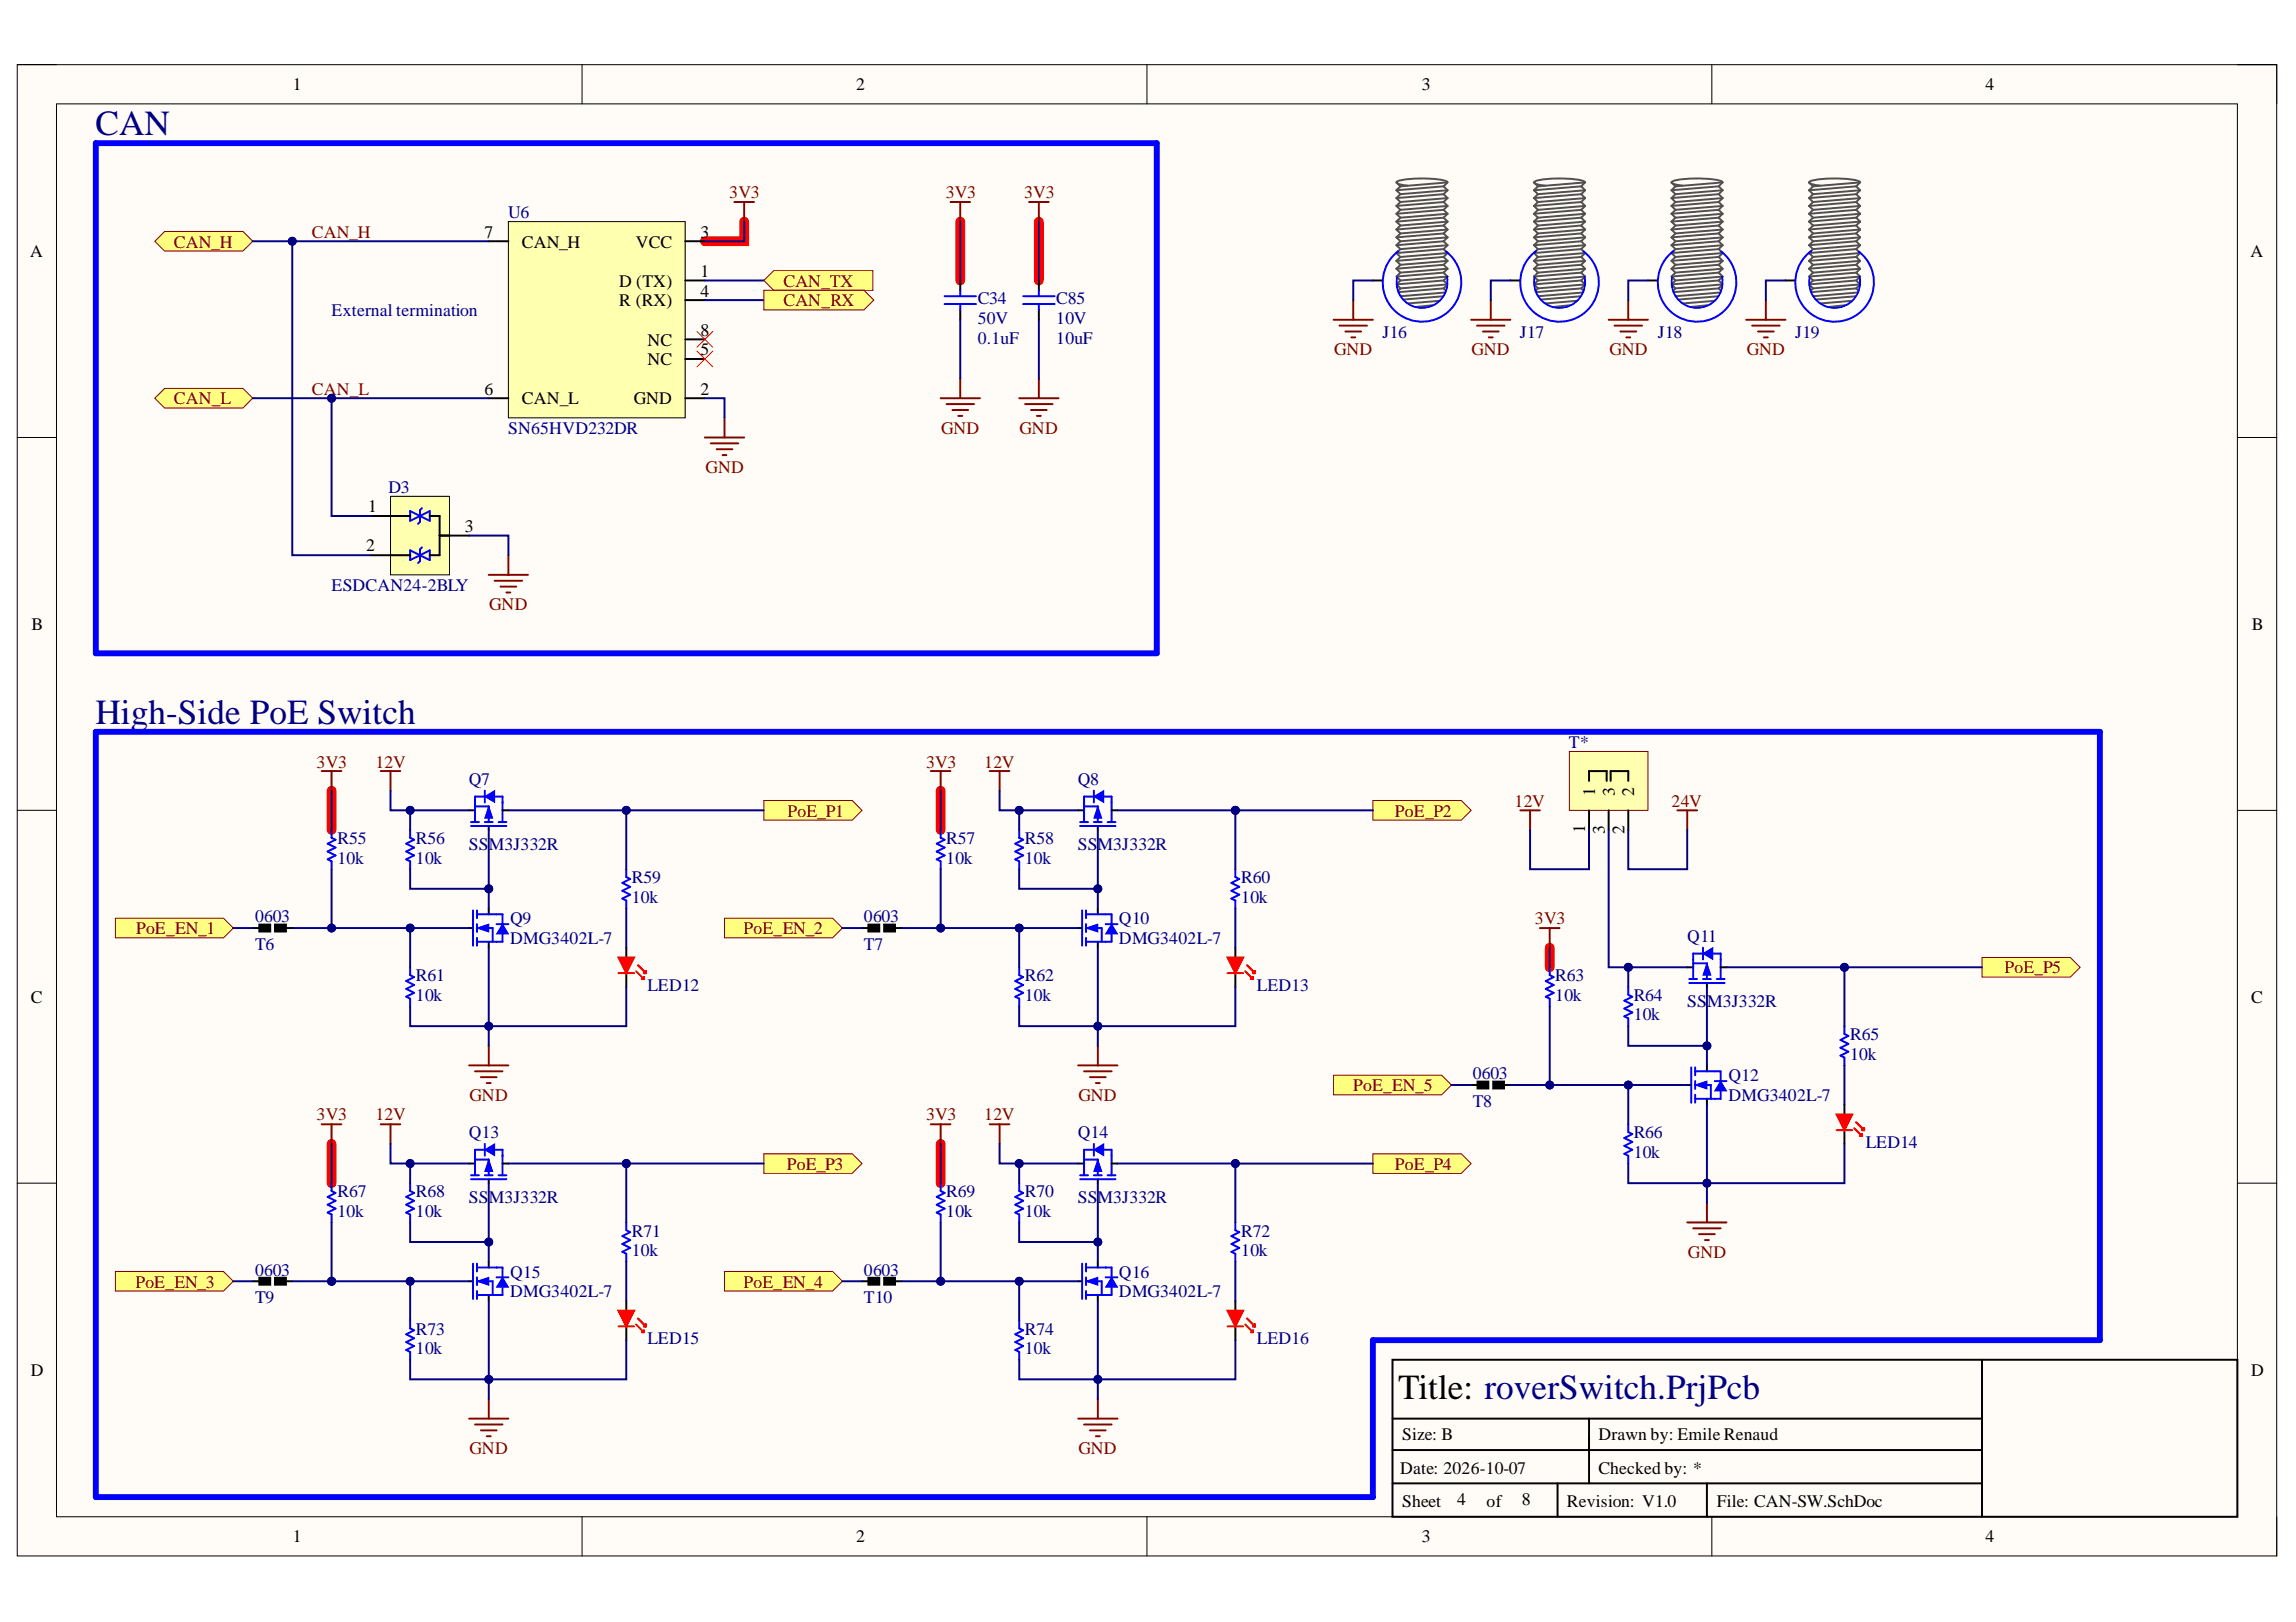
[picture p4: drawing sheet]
<svg xmlns="http://www.w3.org/2000/svg" width="297mm" height="210mm" viewBox="0 0 297 210" stroke-linecap="round" stroke-linejoin="round" font-family="sans-serif">
<defs><g id="words">
<g font-size="4.6" fill="#000080">
<text x="12.4" y="17.5">CAN</text>
<text x="12.4" y="93.8">High-Side PoE Switch</text>
</g>
<text font-size="4.6" x="180.9" y="181.1">Title: roverSwitch.PrjPcb</text>
<g font-size="2.3">
<text x="37.9" y="11.7">1</text>
<text x="110.8" y="11.7">2</text>
<text x="183.9" y="11.7">3</text>
<text x="256.9" y="11.7">4</text>
<text x="3.9" y="33.3">A</text>
<text x="62.7" y="30.8">7</text>
<text x="67.5" y="32">CAN_H</text>
<text x="82.2" y="32">VCC</text>
<text x="90.6" y="35.9">1</text>
<text x="90.6" y="30.8">3</text>
<text x="291.1" y="33.3">A</text>
<text x="80.1" y="37.1">D (TX)</text>
<text x="80.1" y="39.7">R (RX)</text>
<text x="90.6" y="38.4">4</text>
<text x="83.8" y="47.3">NC</text>
<text x="83.8" y="44.7">NC</text>
<text x="90.6" y="46">5</text>
<text x="90.6" y="43.5">8</text>
<text x="62.7" y="51.1">6</text>
<text x="67.5" y="52.3">CAN_L</text>
<text x="82" y="52.3">GND</text>
<text x="90.6" y="51.1">2</text>
<text x="47.4" y="71.4">2</text>
<text x="47.6" y="66.3">1</text>
<text x="60.2" y="68.8">3</text>
<text x="4.1" y="81.5">B</text>
<text x="291.3" y="81.5">B</text>
<text x="205.1" y="107.8" transform="rotate(-90 205.1 107.8)">1</text>
<text x="206.4" y="103.1" transform="rotate(-90 206.4 103.1)">1</text>
<text x="207.6" y="107.9" transform="rotate(-90 207.6 107.9)">3</text>
<text x="208.9" y="103.1" transform="rotate(-90 208.9 103.1)">3</text>
<text x="210.2" y="108" transform="rotate(-90 210.2 108)">2</text>
<text x="211.4" y="103.1" transform="rotate(-90 211.4 103.1)">2</text>
<text x="4" y="129.8">C</text>
<text x="291.2" y="129.8">C</text>
<text x="4" y="178">D</text>
<text x="291.2" y="178">D</text>
<text x="181.1" y="190.7">Date: 2026-10-07</text>
<text x="181.4" y="186.4">Size: B</text>
<text x="206.8" y="186.4">Drawn by: Emile Renaud</text>
<text x="206.8" y="190.7">Checked by: *</text>
<text x="181.4" y="195">Sheet</text>
<text x="188.5" y="194.8">4</text>
<text x="192.3" y="195">of</text>
<text x="196.9" y="194.8">8</text>
<text x="202.7" y="195">Revision: V1.0</text>
<text x="222.1" y="195">File: CAN-SW.SchDoc</text>
<text x="37.9" y="199.6">1</text>
<text x="110.8" y="199.6">2</text>
<text x="183.9" y="199.6">3</text>
<text x="256.9" y="199.6">4</text>
</g>
<g font-size="2.3" fill="#000080">
<text x="65.7" y="28.2">U6</text>
<text x="42.9" y="40.9">External termination</text>
<text x="126.5" y="41.9">50V</text>
<text x="126.5" y="39.4">C34</text>
<text x="136.6" y="41.9">10V</text>
<text x="136.6" y="39.4">C85</text>
<text x="126.5" y="44.5">0.1uF</text>
<text x="136.6" y="44.5">10uF</text>
<text x="178.9" y="43.7">J16</text>
<text x="196.6" y="43.7">J17</text>
<text x="214.5" y="43.7">J18</text>
<text x="232.3" y="43.7">J19</text>
<text x="65.7" y="56.1">SN65HVD232DR</text>
<text x="50.3" y="63.7">D3</text>
<text x="42.9" y="76.4">ESDCAN24-2BLY</text>
<text x="60.7" y="101.6">Q7</text>
<text x="139.4" y="101.6">Q8</text>
<text x="203" y="96.8">T*</text>
<text x="43.7" y="111.8">10k</text>
<text x="43.7" y="109.2">R55</text>
<text x="53.8" y="111.8">10k</text>
<text x="53.8" y="109.2">R56</text>
<text x="60.7" y="110">SSM3J332R</text>
<text x="122.4" y="111.8">10k</text>
<text x="122.4" y="109.2">R57</text>
<text x="132.6" y="111.8">10k</text>
<text x="132.6" y="109.2">R58</text>
<text x="139.4" y="110">SSM3J332R</text>
<text x="33" y="119.4">0603</text>
<text x="66" y="119.6">Q9</text>
<text x="81.7" y="116.8">10k</text>
<text x="81.7" y="114.3">R59</text>
<text x="111.8" y="119.4">0603</text>
<text x="144.8" y="119.6">Q10</text>
<text x="160.6" y="116.8">10k</text>
<text x="160.6" y="114.3">R60</text>
<text x="33" y="122.9">T6</text>
<text x="66" y="122.2">DMG3402L-7</text>
<text x="111.8" y="122.9">T7</text>
<text x="144.8" y="122.2">DMG3402L-7</text>
<text x="218.3" y="121.9">Q11</text>
<text x="53.8" y="129.5">10k</text>
<text x="53.8" y="127">R61</text>
<text x="83.8" y="128.2">LED12</text>
<text x="132.6" y="129.5">10k</text>
<text x="132.6" y="127">R62</text>
<text x="162.6" y="128.2">LED13</text>
<text x="201.2" y="129.5">10k</text>
<text x="201.2" y="127">R63</text>
<text x="211.4" y="129.5">R64</text>
<text x="218.3" y="130.3">SSM3J332R</text>
<text x="211.4" y="132">10k</text>
<text x="239.4" y="137.1">10k</text>
<text x="239.4" y="134.6">R65</text>
<text x="190.5" y="139.7">0603</text>
<text x="190.5" y="143.2">T8</text>
<text x="223.6" y="139.9">Q12</text>
<text x="223.6" y="142.4">DMG3402L-7</text>
<text x="60.7" y="147.3">Q13</text>
<text x="139.4" y="147.3">Q14</text>
<text x="211.4" y="149.9">10k</text>
<text x="211.4" y="147.3">R66</text>
<text x="241.4" y="148.5">LED14</text>
<text x="43.7" y="155">R67</text>
<text x="53.8" y="155">R68</text>
<text x="60.7" y="155.7">SSM3J332R</text>
<text x="122.4" y="155">R69</text>
<text x="132.6" y="155">R70</text>
<text x="139.4" y="155.7">SSM3J332R</text>
<text x="43.7" y="157.5">10k</text>
<text x="53.8" y="157.5">10k</text>
<text x="81.7" y="160">R71</text>
<text x="122.4" y="157.5">10k</text>
<text x="132.6" y="157.5">10k</text>
<text x="160.6" y="160">R72</text>
<text x="33" y="165.1">0603</text>
<text x="66" y="165.3">Q15</text>
<text x="66" y="167.9">DMG3402L-7</text>
<text x="81.7" y="162.6">10k</text>
<text x="111.8" y="165.1">0603</text>
<text x="144.8" y="165.3">Q16</text>
<text x="144.8" y="167.9">DMG3402L-7</text>
<text x="160.6" y="162.6">10k</text>
<text x="33" y="168.6">T9</text>
<text x="53.8" y="172.7">R73</text>
<text x="83.8" y="174">LED15</text>
<text x="111.8" y="168.6">T10</text>
<text x="132.6" y="172.7">R74</text>
<text x="162.6" y="174">LED16</text>
<text x="53.8" y="175.2">10k</text>
<text x="132.6" y="175.2">10k</text>
</g>
<g font-size="2.3" fill="#800000">
<text x="94.3" y="25.6">3V3</text>
<text x="122.3" y="25.6">3V3</text>
<text x="132.5" y="25.6">3V3</text>
<text x="22.5" y="32">CAN_H</text>
<text x="40.4" y="30.8">CAN_H</text>
<text x="101.4" y="37.1">CAN_TX</text>
<text x="101.4" y="39.7">CAN_RX</text>
<text x="172.6" y="46">GND</text>
<text x="190.4" y="46">GND</text>
<text x="208.2" y="46">GND</text>
<text x="226" y="46">GND</text>
<text x="22.5" y="52.3">CAN_L</text>
<text x="40.4" y="51.1">CAN_L</text>
<text x="121.8" y="56.1">GND</text>
<text x="131.9" y="56.1">GND</text>
<text x="91.3" y="61.2">GND</text>
<text x="63.3" y="79">GND</text>
<text x="41" y="99.3">3V3</text>
<text x="48.6" y="99.3">12V</text>
<text x="119.8" y="99.3">3V3</text>
<text x="127.3" y="99.3">12V</text>
<text x="101.9" y="105.7">PoE_P1</text>
<text x="180.5" y="105.7">PoE_P2</text>
<text x="196" y="104.4">12V</text>
<text x="216.3" y="104.4">24V</text>
<text x="198.6" y="119.6">3V3</text>
<text x="17.6" y="120.9">PoE_EN_1</text>
<text x="96.2" y="120.9">PoE_EN_2</text>
<text x="259.3" y="126">PoE_P5</text>
<text x="60.7" y="142.4">GND</text>
<text x="139.5" y="142.4">GND</text>
<text x="175.1" y="141.2">PoE_EN_5</text>
<text x="41" y="145">3V3</text>
<text x="48.6" y="145">12V</text>
<text x="119.8" y="145">3V3</text>
<text x="127.3" y="145">12V</text>
<text x="101.8" y="151.4">PoE_P3</text>
<text x="180.5" y="151.4">PoE_P4</text>
<text x="17.5" y="166.6">PoE_EN_3</text>
<text x="96.2" y="166.6">PoE_EN_4</text>
<text x="218.4" y="162.8">GND</text>
<text x="60.7" y="188.2">GND</text>
<text x="139.5" y="188.2">GND</text>
</g>
</g></defs>
<path d="M2.2 8.4h292.3v193h-292.3z" fill-rule="evenodd" fill="#fffcf8"/>
<path d="M2.2 8.4h292.3v193h-292.3z" fill="none" stroke="#000" stroke-width=".13"/>
<path d="M7.3 13.4h282.2v182.9h-282.2z" fill-rule="evenodd" fill="#fffcf8"/>
<g fill="none" stroke="#000" stroke-width=".13">
<path d="M2.2 8.4h5.1M7.3 13.4h282.2v182.9h-282.2zM75.3 8.4v5M148.4 8.4v5M221.5 8.4v5M289.5 8.4h5v5M2.2 56.6h5.1M289.5 56.6h5M2.2 104.9h5.1M289.5 104.9h5M2.2 153.1h5.1M289.5 153.1h5"/>
<path d="M75.3 196.3v5.1M148.4 196.3v5.1M221.5 196.3v5.1M294.5 196.3v5.1"/>
</g>
<path d="M96.3 28.7v2.5h-5.1M124.2 28.7v7.6M134.4 28.7v7.6M42.9 102.3v5.1M121.7 102.3v5.1M200.5 122.6v2.6M42.9 148v5.1M121.7 148v5.1" fill="none" stroke="#f00" stroke-width="1.3"/>
<path d="M124.2 36.3v1.3M124.2 40.1v1.3M180.2 176h109.3v20.3h-109.3zM256.4 176v20.3M180.2 183.6h76.2M180.2 187.7h76.2M180.2 192h76.2M201.5 192v4.3M205.6 183.6v8.4M220.8 192v4.3" fill="none" stroke="#000" stroke-width=".25"/>
<g fill="none" stroke="#800000" stroke-width=".25">
<path d="M95 26.1h2.5M96.3 26.1v2.6M123 26.1h2.5M124.2 26.1v2.6M91.2 56.6h5.1M92 57.4h3.5M92.7 58.1h2M93.5 58.9h.5M93.7 54.1v2.5M121.7 51.5h5.1M122.5 52.3h3.5M123.2 53.1h2.1"/>
<path d="M124 53.8h.5M124.2 49v2.5"/>
</g>
<path d="M122.2 38.3h4.1M122.2 39.3h4.1M124.2 37.6v.7M124.2 39.3v.8" fill="none" stroke="#00f" stroke-width=".25"/>
<path d="M12.4 18.5h137.3v66h-137.3z" fill="none" stroke="#00f" stroke-width=".76"/>
<path d="M50.5 64.2h7.6v10.2h-7.6z" fill-rule="evenodd" fill="#ffffb0"/>
<path d="M50.5 64.2h7.6v10.2h-7.6z" fill="none" stroke="#000" stroke-width=".13"/>
<path d="M53.1 66.1l2.5 1.3v-1.3l-2.5 1.3zM53.1 71.2l2.5 1.3v-1.3l-2.5 1.3zM54.6 65.8l-.3 .2v1.5l-.2 .3M54.6 70.8l-.3 .3v1.5l-.2 .3" fill="none" stroke="#00f" stroke-width=".25"/>
<path d="M48 71.9h5.1M48 66.8h5.1M55.6 66.8h1.3v5.1h-1.3M56.9 69.3h3.8" fill="none" stroke="#000" stroke-width=".25"/>
<path d="M63.2 74.4h5.1M64 75.2h3.5M64.8 75.9h2M65.5 76.7h.5M65.8 71.9v2.5" fill="none" stroke="#800000" stroke-width=".25"/>
<path d="M65.8 28.7h22.8v25.4h-22.8z" fill-rule="evenodd" fill="#ffffb0"/>
<path d="M65.8 28.7h22.8v25.4h-22.8z" fill="none" stroke="#000" stroke-width=".13"/>
<path d="M63.2 31.2h2.6M88.6 36.3h2.6M88.6 31.2h2.6M88.6 38.8h2.6M63.2 51.5h2.6M88.6 51.5h2.6M88.6 46.5h2.6M88.6 43.9h2.6" fill="none" stroke="#000" stroke-width=".25"/>
<path d="M133.1 26.1h2.6M134.4 26.1v2.6M131.9 51.5h5M132.6 52.3h3.6M133.4 53.1h2M134.1 53.8h.6M134.4 49v2.5" fill="none" stroke="#800000" stroke-width=".25"/>
<path d="M90.2 42.9l2 2M90.2 45.4l2 2.1M92.2 42.9l-2 2M92.2 45.4l-2 2.1" fill="none" stroke="#f00" stroke-width=".13"/>
<path d="M20 31.2l1.3-1.2h10.1l1.3 1.2-1.3 1.3h-10.1z" fill-rule="evenodd" fill="#ffff80"/>
<path d="M20 31.2l1.3-1.2h10.1l1.3 1.2-1.3 1.3h-10.1z" fill="none" stroke="#800000" stroke-width=".13"/>
<path d="M20 51.5l1.3-1.2h10.1l1.3 1.2-1.3 1.3h-10.1z" fill-rule="evenodd" fill="#ffff80"/>
<path d="M20 51.5l1.3-1.2h10.1l1.3 1.2-1.3 1.3h-10.1z" fill="none" stroke="#800000" stroke-width=".13"/>
<path d="M60.7 104.9h.8M63.2 106.9v.5" fill="none" stroke="#000" stroke-width=".25"/>
<path d="M60.9 106.9h4.6M60.9 106.4h1.1M61.5 104.4h1.7v2M61.5 103.8v2.6M62.7 106.4h1M64.5 106.4h1M65 103.8v2.6" fill="none" stroke="#00f" stroke-width=".25"/>
<path d="M63.2 104.4l.5 1.5h-1z" fill="#00f"/>
<path d="M63.2 104.4l.5 1.5h-1z" fill="none" stroke="#00f" stroke-width=".13"/>
<path d="M61.5 103.1v.7M65 103.1v.7" fill="none" stroke="#00f" stroke-width=".25"/>
<path d="M65 104.9h.8" fill="none" stroke="#000" stroke-width=".25"/>
<path d="M62.7 103.1l1.3-.8v1.5z" fill="#00f"/>
<path d="M62.7 103.1l1.3-.8v1.5z" fill="none" stroke="#00f" stroke-width=".13"/>
<path d="M61.2 117.8v4.6M61.5 103.1h1.2M61.7 118.3h2.5M61.7 117.8v1M61.7 119.6v1M62.7 102.3v1.5M64 103.1h1M61.7 120.1h2v1.8M61.7 121.9h2.5M61.7 121.4v1" fill="none" stroke="#00f" stroke-width=".25"/>
<path d="M63.2 117.6v.7M60.7 120.1h.5M63.2 121.9v.7" fill="none" stroke="#000" stroke-width=".25"/>
<path d="M61.7 120.1l1.5-.5v1z" fill="#00f"/>
<path d="M61.7 120.1l1.5-.5v1z" fill="none" stroke="#00f" stroke-width=".13"/>
<path d="M65 119.6l.8 1.3h-1.6z" fill="#00f"/>
<path d="M65 119.6l.8 1.3h-1.6z" fill="none" stroke="#00f" stroke-width=".13"/>
<path d="M53.1 107.4v1l.5 .3-1 .5 1 .5-1 .5 1 .5-1 .5 .5 .3v1M64.2 119.6h1.6M64.2 118.3h.8v1.3M53.1 125.2v1l.5 .2-1 .6 1 .5-1 .5 1 .5-1 .5 .5 .2v1.1M65 120.9v1h-.8" fill="none" stroke="#00f" stroke-width=".25"/>
<path d="M49.2 99.8h2.6M50.5 99.8v2.5" fill="none" stroke="#800000" stroke-width=".25"/>
<path d="M14.9 118.8h14l1.3 1.3-1.3 1.3h-14z" fill-rule="evenodd" fill="#ffff80"/>
<path d="M14.9 118.8h14l1.3 1.3-1.3 1.3h-14z" fill="none" stroke="#800000" stroke-width=".13"/>
<path d="M60.7 137.9h5.1M61.5 138.6h3.5M62.2 139.4h2M63.2 135.3v2.6M63 140.2h.5" fill="none" stroke="#800000" stroke-width=".25"/>
<path d="M81 122.6v1.3M81 125.9v1.8" fill="none" stroke="#000" stroke-width=".25"/>
<path d="M80 123.9h2l-1 2z" fill="#f00"/>
<path d="M80 123.9h2l-1 2zM80 125.9h2M82.3 125.7l1 1M82.5 124.9l1.1 1M83.3 125.9l.3-.2v.2zM83.3 126.4v.3h-.2z" fill="none" stroke="#f00" stroke-width=".25"/>
<path d="M81 112.5v1l.5 .2-1 .6 1 .5-1 .5 1 .5-1 .5 .5 .2v1.1" fill="none" stroke="#00f" stroke-width=".25"/>
<path d="M98.8 103.6h11.5l1.2 1.3-1.2 1.2h-11.5z" fill-rule="evenodd" fill="#ffff80"/>
<path d="M98.8 103.6h11.5l1.2 1.3-1.2 1.2h-11.5z" fill="none" stroke="#800000" stroke-width=".13"/>
<path d="M139.5 104.9h.7M142 106.9v.5" fill="none" stroke="#000" stroke-width=".25"/>
<path d="M139.7 106.9h4.6M139.7 106.4h1.1M140.2 104.4h1.8v2M140.2 103.8v2.6M141.5 106.4h1M143.3 106.4h1M143.8 103.8v2.6" fill="none" stroke="#00f" stroke-width=".25"/>
<path d="M142 104.4l.5 1.5h-1z" fill="#00f"/>
<path d="M142 104.4l.5 1.5h-1z" fill="none" stroke="#00f" stroke-width=".13"/>
<path d="M140.2 103.1v.7M143.8 103.1v.7" fill="none" stroke="#00f" stroke-width=".25"/>
<path d="M143.8 104.9h.8" fill="none" stroke="#000" stroke-width=".25"/>
<path d="M141.5 103.1l1.3-.8v1.5z" fill="#00f"/>
<path d="M141.5 103.1l1.3-.8v1.5z" fill="none" stroke="#00f" stroke-width=".13"/>
<path d="M140 117.8v4.6M140.2 103.1h1.3M140.5 118.3h2.5M140.5 117.8v1M140.5 119.6v1M141.5 102.3v1.5M142.8 103.1h1M140.5 120.1h2v1.8M140.5 121.9h2.5M140.5 121.4v1" fill="none" stroke="#00f" stroke-width=".25"/>
<path d="M142 117.6v.7M139.5 120.1h.5M142 121.9v.7" fill="none" stroke="#000" stroke-width=".25"/>
<path d="M140.5 120.1l1.5-.5v1z" fill="#00f"/>
<path d="M140.5 120.1l1.5-.5v1z" fill="none" stroke="#00f" stroke-width=".13"/>
<path d="M143.8 119.6l.8 1.3h-1.6z" fill="#00f"/>
<path d="M143.8 119.6l.8 1.3h-1.6z" fill="none" stroke="#00f" stroke-width=".13"/>
<path d="M131.9 107.4v1l.5 .3-1.1 .5 1.1 .5-1.1 .5 1.1 .5-1.1 .5 .6 .3v1M143 119.6h1.6M143 118.3h.8v1.3M131.9 125.2v1l.5 .2-1.1 .6 1.1 .5-1.1 .5 1.1 .5-1.1 .5 .6 .2v1.1M143.8 120.9v1h-.8" fill="none" stroke="#00f" stroke-width=".25"/>
<path d="M128 99.8h2.6M129.3 99.8v2.5" fill="none" stroke="#800000" stroke-width=".25"/>
<path d="M93.7 118.8h14l1.3 1.3-1.3 1.3h-14z" fill-rule="evenodd" fill="#ffff80"/>
<path d="M93.7 118.8h14l1.3 1.3-1.3 1.3h-14z" fill="none" stroke="#800000" stroke-width=".13"/>
<path d="M139.5 137.9h5.1M140.2 138.6h3.6M141 139.4h2M142 135.3v2.6M141.8 140.2h.5" fill="none" stroke="#800000" stroke-width=".25"/>
<path d="M159.8 122.6v1.3M159.8 125.9v1.8" fill="none" stroke="#000" stroke-width=".25"/>
<path d="M158.8 123.9h2l-1 2z" fill="#f00"/>
<path d="M158.8 123.9h2l-1 2zM158.8 125.9h2M161.1 125.7l1 1M161.3 124.9l1.1 1M162.1 125.9l.3-.2v.2zM162.1 126.4v.3h-.2z" fill="none" stroke="#f00" stroke-width=".25"/>
<path d="M159.8 112.5v1l.5 .2-1 .6 1 .5-1 .5 1 .5-1 .5 .5 .2v1.1" fill="none" stroke="#00f" stroke-width=".25"/>
<path d="M177.6 103.6h11.5l1.2 1.3-1.2 1.2h-11.5z" fill-rule="evenodd" fill="#ffff80"/>
<path d="M177.6 103.6h11.5l1.2 1.3-1.2 1.2h-11.5z" fill="none" stroke="#800000" stroke-width=".13"/>
<path d="M60.7 150.6h.8M63.2 152.6v.5" fill="none" stroke="#000" stroke-width=".25"/>
<path d="M60.9 152.6h4.6M60.9 152.1h1.1M61.5 150.1h1.7v2M61.5 149.6v2.5M62.7 152.1h1M64.5 152.1h1M65 149.6v2.5" fill="none" stroke="#00f" stroke-width=".25"/>
<path d="M63.2 150.1l.5 1.5h-1z" fill="#00f"/>
<path d="M63.2 150.1l.5 1.5h-1z" fill="none" stroke="#00f" stroke-width=".13"/>
<path d="M61.5 148.8v.8M65 148.8v.8" fill="none" stroke="#00f" stroke-width=".25"/>
<path d="M65 150.6h.8" fill="none" stroke="#000" stroke-width=".25"/>
<path d="M62.7 148.8l1.3-.8v1.6z" fill="#00f"/>
<path d="M62.7 148.8l1.3-.8v1.6z" fill="none" stroke="#00f" stroke-width=".13"/>
<path d="M61.5 148.8h1.2M62.7 148v1.6M64 148.8h1M61.2 163.5v4.6M61.7 164h2.5M61.7 165.8h2v1.8M61.7 167.6h2.5M61.7 163.5v1M61.7 165.3v1M61.7 167.1v1" fill="none" stroke="#00f" stroke-width=".25"/>
<path d="M60.7 165.8h.5M63.2 163.3v.7M63.2 167.6v.7" fill="none" stroke="#000" stroke-width=".25"/>
<path d="M61.7 165.8l1.5-.5v1z" fill="#00f"/>
<path d="M61.7 165.8l1.5-.5v1z" fill="none" stroke="#00f" stroke-width=".13"/>
<path d="M65 165.3l.8 1.3h-1.6z" fill="#00f"/>
<path d="M65 165.3l.8 1.3h-1.6z" fill="none" stroke="#00f" stroke-width=".13"/>
<path d="M53.1 153.1v1l.5 .3-1 .5 1 .5-1 .5 1 .5-1 .5 .5 .3v1M53.1 170.9v1l.5 .3-1 .5 1 .5-1 .5 1 .5-1 .5 .5 .3v1M64.2 165.3h1.6M64.2 164h.8v1.3M65 166.6v1h-.8" fill="none" stroke="#00f" stroke-width=".25"/>
<path d="M49.2 145.5h2.6M50.5 145.5v2.5" fill="none" stroke="#800000" stroke-width=".25"/>
<path d="M14.9 164.5h14l1.3 1.3-1.3 1.3h-14z" fill-rule="evenodd" fill="#ffff80"/>
<path d="M14.9 164.5h14l1.3 1.3-1.3 1.3h-14z" fill="none" stroke="#800000" stroke-width=".13"/>
<path d="M60.7 183.6h5.1M61.5 184.3h3.5M62.2 185.1h2M63 185.9h.5M63.2 181v2.6" fill="none" stroke="#800000" stroke-width=".25"/>
<path d="M81 168.3v1.3M81 171.7v1.7" fill="none" stroke="#000" stroke-width=".25"/>
<path d="M80 169.6h2l-1 2.1z" fill="#f00"/>
<path d="M80 169.6h2l-1 2.1zM80 171.7h2M82.3 171.4l1 1M82.5 170.6l1.1 1.1M83.1 172.4l.2-.2v.2zM83.3 171.7l.3-.3v.3z" fill="none" stroke="#f00" stroke-width=".25"/>
<path d="M81 158.2v1l.5 .3-1 .5 1 .5-1 .5 1 .5-1 .5 .5 .3v1" fill="none" stroke="#00f" stroke-width=".25"/>
<path d="M98.8 149.3h11.5l1.2 1.3-1.2 1.2h-11.5z" fill-rule="evenodd" fill="#ffff80"/>
<path d="M98.8 149.3h11.5l1.2 1.3-1.2 1.2h-11.5z" fill="none" stroke="#800000" stroke-width=".13"/>
<path d="M139.5 150.6h.7M142 152.6v.5" fill="none" stroke="#000" stroke-width=".25"/>
<path d="M139.7 152.6h4.6M139.7 152.1h1.1M140.2 150.1h1.8v2M140.2 149.6v2.5M141.5 152.1h1M143.3 152.1h1M143.8 149.6v2.5" fill="none" stroke="#00f" stroke-width=".25"/>
<path d="M142 150.1l.5 1.5h-1z" fill="#00f"/>
<path d="M142 150.1l.5 1.5h-1z" fill="none" stroke="#00f" stroke-width=".13"/>
<path d="M140.2 148.8v.8M143.8 148.8v.8" fill="none" stroke="#00f" stroke-width=".25"/>
<path d="M143.8 150.6h.8" fill="none" stroke="#000" stroke-width=".25"/>
<path d="M141.5 148.8l1.3-.8v1.6z" fill="#00f"/>
<path d="M141.5 148.8l1.3-.8v1.6z" fill="none" stroke="#00f" stroke-width=".13"/>
<path d="M140.2 148.8h1.3M141.5 148v1.6M142.8 148.8h1M140 163.5v4.6M140.5 164h2.5M140.5 165.8h2v1.8M140.5 167.6h2.5M140.5 163.5v1M140.5 165.3v1M140.5 167.1v1" fill="none" stroke="#00f" stroke-width=".25"/>
<path d="M139.5 165.8h.5M142 163.3v.7M142 167.6v.7" fill="none" stroke="#000" stroke-width=".25"/>
<path d="M140.5 165.8l1.5-.5v1z" fill="#00f"/>
<path d="M140.5 165.8l1.5-.5v1z" fill="none" stroke="#00f" stroke-width=".13"/>
<path d="M143.8 165.3l.8 1.3h-1.6z" fill="#00f"/>
<path d="M143.8 165.3l.8 1.3h-1.6z" fill="none" stroke="#00f" stroke-width=".13"/>
<path d="M131.9 153.1v1l.5 .3-1.1 .5 1.1 .5-1.1 .5 1.1 .5-1.1 .5 .6 .3v1M131.9 170.9v1l.5 .3-1.1 .5 1.1 .5-1 .5 1 .5-1 .5 .5 .3v1M143 165.3h1.6M143 164h.8v1.3M143.8 166.6v1h-.8" fill="none" stroke="#00f" stroke-width=".25"/>
<path d="M128 145.5h2.6M129.3 145.5v2.5" fill="none" stroke="#800000" stroke-width=".25"/>
<path d="M93.7 164.5h14l1.3 1.3-1.3 1.3h-14z" fill-rule="evenodd" fill="#ffff80"/>
<path d="M93.7 164.5h14l1.3 1.3-1.3 1.3h-14z" fill="none" stroke="#800000" stroke-width=".13"/>
<path d="M139.5 183.6h5.1M140.2 184.3h3.6M141 185.1h2M141.8 185.9h.5M142 181v2.6" fill="none" stroke="#800000" stroke-width=".25"/>
<path d="M159.8 168.3v1.3M159.8 171.7v1.7" fill="none" stroke="#000" stroke-width=".25"/>
<path d="M158.8 169.6h2l-1 2.1z" fill="#f00"/>
<path d="M158.8 169.6h2l-1 2.1zM158.8 171.7h2M161.1 171.4l1 1M161.3 170.6l1.1 1.1M161.9 172.4l.2-.2v.2zM162.1 171.7l.3-.3v.3z" fill="none" stroke="#f00" stroke-width=".25"/>
<path d="M159.8 158.2v1l.5 .3-1 .5 1 .5-1 .5 1 .5-1 .5 .5 .3v1" fill="none" stroke="#00f" stroke-width=".25"/>
<path d="M177.6 149.3h11.5l1.2 1.3-1.2 1.2h-11.5z" fill-rule="evenodd" fill="#ffff80"/>
<path d="M177.6 149.3h11.5l1.2 1.3-1.2 1.2h-11.5z" fill="none" stroke="#800000" stroke-width=".13"/>
<path d="M218.3 125.2h.8M220.8 127.2v.5" fill="none" stroke="#000" stroke-width=".25"/>
<path d="M218.5 127.2h4.6M218.5 126.7h1.1M219.1 124.7h1.7v2M219.1 124.2v2.5M220.3 126.7h1M222.1 126.7h1M222.6 124.2v2.5" fill="none" stroke="#00f" stroke-width=".25"/>
<path d="M220.8 124.7l.5 1.5h-1z" fill="#00f"/>
<path d="M220.8 124.7l.5 1.5h-1z" fill="none" stroke="#00f" stroke-width=".13"/>
<path d="M219.1 123.4v.8M222.6 123.4v.8" fill="none" stroke="#00f" stroke-width=".25"/>
<path d="M222.6 125.2h.8" fill="none" stroke="#000" stroke-width=".25"/>
<path d="M220.3 123.4l1.3-.8v1.6z" fill="#00f"/>
<path d="M220.3 123.4l1.3-.8v1.6z" fill="none" stroke="#00f" stroke-width=".13"/>
<path d="M218.8 138.1v4.6M219.1 123.4h1.2M219.3 138.6h2.5M219.3 138.1v1M219.3 139.9v1M220.3 122.6v1.6M221.6 123.4h1M219.3 140.4h2v1.8M219.3 142.2h2.5M219.3 141.7v1" fill="none" stroke="#00f" stroke-width=".25"/>
<path d="M220.8 137.9v.7M218.3 140.4h.5M220.8 142.2v.8" fill="none" stroke="#000" stroke-width=".25"/>
<path d="M219.3 140.4l1.5-.5v1z" fill="#00f"/>
<path d="M219.3 140.4l1.5-.5v1z" fill="none" stroke="#00f" stroke-width=".13"/>
<path d="M222.6 139.9l.8 1.3h-1.6z" fill="#00f"/>
<path d="M222.6 139.9l.8 1.3h-1.6z" fill="none" stroke="#00f" stroke-width=".13"/>
<path d="M210.7 127.7v1l.5 .3-1.1 .5 1.1 .5-1.1 .5 1.1 .5-1.1 .5 .6 .3v1M221.8 139.9h1.6M221.8 138.6h.8v1.3M210.7 145.5v1l.5 .3-1.1 .5 1.1 .5-1.1 .5 1.1 .5-1.1 .5 .6 .3v1M222.6 141.2v1h-.8" fill="none" stroke="#00f" stroke-width=".25"/>
<path d="M172.5 139.1h14l1.3 1.3-1.3 1.3h-14z" fill-rule="evenodd" fill="#ffff80"/>
<path d="M172.5 139.1h14l1.3 1.3-1.3 1.3h-14z" fill="none" stroke="#800000" stroke-width=".13"/>
<path d="M218.3 158.2h5.1M219.1 159h3.5M219.8 159.7h2M220.8 155.6v2.6M220.6 160.5h.5" fill="none" stroke="#800000" stroke-width=".25"/>
<path d="M238.6 143v1.2M238.6 146.3v1.7" fill="none" stroke="#000" stroke-width=".25"/>
<path d="M237.6 144.2h2l-1 2.1z" fill="#f00"/>
<path d="M237.6 144.2h2l-1 2.1zM237.6 146.3h2M239.9 146l1 1M240.1 145.2l1.1 1.1M240.6 147l.3-.2v.2zM240.9 146.3l.3-.3v.3z" fill="none" stroke="#f00" stroke-width=".25"/>
<path d="M238.6 132.8v1l.5 .3-1 .5 1 .5-1 .5 1 .5-1 .5 .5 .3v1" fill="none" stroke="#00f" stroke-width=".25"/>
<path d="M256.4 123.9h11.4l1.3 1.3-1.3 1.2h-11.4z" fill-rule="evenodd" fill="#ffff80"/>
<path d="M256.4 123.9h11.4l1.3 1.3-1.3 1.2h-11.4z" fill="none" stroke="#800000" stroke-width=".13"/>
<path d="M12.4 94.7h259.3v78.7h-94.1v20.3h-165.2z" fill="none" stroke="#00f" stroke-width=".76"/>
<path d="M41.6 99.8h2.6M42.9 99.8v2.5M120.4 99.8h2.6M121.7 99.8v2.5M199.2 120.1h2.6M200.5 120.1v2.5M41.6 145.5h2.6M42.9 145.5v2.5M120.4 145.5h2.6M121.7 145.5v2.5" fill="none" stroke="#800000" stroke-width=".25"/>
<path d="M132.4 38.3h4M132.4 39.3h4M134.4 37.6v.7M134.4 39.3v.8M42.9 107.4v1l.5 .3-1 .5 1 .5-1 .5 1 .5-1 .5 .5 .3v1M121.7 107.4v1l.5 .3-1 .5 1 .5-1 .5 1 .5-1 .5 .5 .3v1M200.5 125.2v1l.5 .2-1 .6 1 .5-1 .5 1 .5-1 .5 .5 .2v1.1M42.9 153.1v1l.5 .3-1 .5 1 .5-1 .5 1 .5-1 .5 .5 .3v1M121.7 153.1v1l.5 .3-1 .5 1 .5-1 .5 1 .5-1 .5 .5 .3v1" fill="none" stroke="#00f" stroke-width=".25"/>
<path d="M134.4 36.3v1.3M134.4 40.1v1.3M32.7 120.1h1.3M36.5 120.1h1.3M111.5 120.1h1.3M115.3 120.1h1.3M190.3 140.4h1.3M194.1 140.4h1.3M32.7 165.8h1.3M36.5 165.8h1.3M111.5 165.8h1.3M115.3 165.8h1.3" fill="none" stroke="#000" stroke-width=".25"/>
<g fill="#000">
<path d="M33.5 119.6h1.5v1h-1.5z" fill-rule="evenodd"/>
<path d="M35.5 119.6h1.5v1h-1.5z" fill-rule="evenodd"/>
<path d="M112.3 119.6h1.5v1h-1.5z" fill-rule="evenodd"/>
<path d="M114.3 119.6h1.5v1h-1.5z" fill-rule="evenodd"/>
<path d="M191.1 139.9h1.5v1h-1.5z" fill-rule="evenodd"/>
<path d="M193.1 139.9h1.5v1h-1.5z" fill-rule="evenodd"/>
<path d="M33.5 165.3h1.5v1h-1.5z" fill-rule="evenodd"/>
<path d="M35.5 165.3h1.5v1h-1.5z" fill-rule="evenodd"/>
<path d="M112.3 165.3h1.5v1h-1.5z" fill-rule="evenodd"/>
<path d="M114.3 165.3h1.5v1h-1.5z" fill-rule="evenodd"/>
</g>
<path d="M33.5 119.6h1.5v1h-1.5zM35.5 119.6h1.5v1h-1.5zM112.3 119.6h1.5v1h-1.5zM114.3 119.6h1.5v1h-1.5zM191.1 139.9h1.5v1h-1.5zM193.1 139.9h1.5v1h-1.5zM33.5 165.3h1.5v1h-1.5zM35.5 165.3h1.5v1h-1.5zM112.3 165.3h1.5v1h-1.5zM114.3 165.3h1.5v1h-1.5z" fill="none" stroke="#000" stroke-width=".13"/>
<path d="M203 97.3h10.2v7.6h-10.2z" fill-rule="evenodd" fill="#ffffb0"/>
<path d="M203 97.3h10.2v7.6h-10.2z" fill="none" stroke="#800000" stroke-width=".13"/>
<path d="M205.6 101.1v-1.3h2.3v1.3M205.6 104.9v2.5M208.1 104.9v2.5M208.4 101.1v-1.3h2.3v1.3M210.7 104.9v2.5" fill="none" stroke="#000" stroke-width=".25"/>
<path d="M32.7 31.2h30.5M91.2 38.8h7.6M91.2 36.3h7.6M96.3 28.7v2.5h-5.1M124.2 28.7v7.6M134.4 28.7v7.6M91.2 51.5h2.5v2.6M124.2 41.4v7.6M134.4 41.4v7.6M60.7 69.3h5.1v2.6" fill="none" stroke="#000080" stroke-width=".25"/>
<circle cx="37.8" cy="31.2" r=".51" fill="#000080"/>
<circle cx="37.8" cy="31.2" r=".51" fill="none" stroke="#000080" stroke-width=".13"/>
<path d="M53.1 104.9v2.5" fill="none" stroke="#000080" stroke-width=".25"/>
<circle cx="53.1" cy="104.9" r=".51" fill="#000080"/>
<circle cx="53.1" cy="104.9" r=".51" fill="none" stroke="#000080" stroke-width=".13"/>
<path d="M53.1 112.5v2.5h10.1" fill="none" stroke="#000080" stroke-width=".25"/>
<circle cx="63.2" cy="115" r=".51" fill="#000080"/>
<circle cx="63.2" cy="115" r=".51" fill="none" stroke="#000080" stroke-width=".13"/>
<path d="M60.7 120.1h-7.6v5.1" fill="none" stroke="#000080" stroke-width=".25"/>
<circle cx="53.1" cy="120.1" r=".51" fill="#000080"/>
<circle cx="53.1" cy="120.1" r=".51" fill="none" stroke="#000080" stroke-width=".13"/>
<path d="M53.1 130.3v2.5h10.1v2.5" fill="none" stroke="#000080" stroke-width=".25"/>
<circle cx="63.2" cy="132.8" r=".51" fill="#000080"/>
<circle cx="63.2" cy="132.8" r=".51" fill="none" stroke="#000080" stroke-width=".13"/>
<path d="M81 117.6v5M63.2 122.6v10.2h17.8v-5.1" fill="none" stroke="#000080" stroke-width=".25"/>
<circle cx="63.2" cy="132.8" r=".51" fill="#000080"/>
<circle cx="63.2" cy="132.8" r=".51" fill="none" stroke="#000080" stroke-width=".13"/>
<path d="M131.9 104.9v2.5" fill="none" stroke="#000080" stroke-width=".25"/>
<circle cx="131.9" cy="104.9" r=".51" fill="#000080"/>
<circle cx="131.9" cy="104.9" r=".51" fill="none" stroke="#000080" stroke-width=".13"/>
<path d="M131.9 112.5v2.5h10.1" fill="none" stroke="#000080" stroke-width=".25"/>
<circle cx="142" cy="115" r=".51" fill="#000080"/>
<circle cx="142" cy="115" r=".51" fill="none" stroke="#000080" stroke-width=".13"/>
<path d="M139.5 120.1h-7.6v5.1" fill="none" stroke="#000080" stroke-width=".25"/>
<circle cx="131.9" cy="120.1" r=".51" fill="#000080"/>
<circle cx="131.9" cy="120.1" r=".51" fill="none" stroke="#000080" stroke-width=".13"/>
<path d="M131.9 130.3v2.5h10.1v2.5" fill="none" stroke="#000080" stroke-width=".25"/>
<circle cx="142" cy="132.8" r=".51" fill="#000080"/>
<circle cx="142" cy="132.8" r=".51" fill="none" stroke="#000080" stroke-width=".13"/>
<path d="M159.8 117.6v5M142 122.6v10.2h17.8v-5.1" fill="none" stroke="#000080" stroke-width=".25"/>
<circle cx="142" cy="132.8" r=".51" fill="#000080"/>
<circle cx="142" cy="132.8" r=".51" fill="none" stroke="#000080" stroke-width=".13"/>
<path d="M53.1 150.6v2.5" fill="none" stroke="#000080" stroke-width=".25"/>
<circle cx="53.1" cy="150.6" r=".51" fill="#000080"/>
<circle cx="53.1" cy="150.6" r=".51" fill="none" stroke="#000080" stroke-width=".13"/>
<path d="M53.1 158.2v2.5h10.1" fill="none" stroke="#000080" stroke-width=".25"/>
<circle cx="63.2" cy="160.7" r=".51" fill="#000080"/>
<circle cx="63.2" cy="160.7" r=".51" fill="none" stroke="#000080" stroke-width=".13"/>
<path d="M60.7 165.8h-7.6v5.1" fill="none" stroke="#000080" stroke-width=".25"/>
<circle cx="53.1" cy="165.8" r=".51" fill="#000080"/>
<circle cx="53.1" cy="165.8" r=".51" fill="none" stroke="#000080" stroke-width=".13"/>
<path d="M53.1 176v2.5h10.1v2.5" fill="none" stroke="#000080" stroke-width=".25"/>
<circle cx="63.2" cy="178.5" r=".51" fill="#000080"/>
<circle cx="63.2" cy="178.5" r=".51" fill="none" stroke="#000080" stroke-width=".13"/>
<path d="M63.2 168.3v10.2h17.8v-5.1M81 163.3v5" fill="none" stroke="#000080" stroke-width=".25"/>
<circle cx="63.2" cy="178.5" r=".51" fill="#000080"/>
<circle cx="63.2" cy="178.5" r=".51" fill="none" stroke="#000080" stroke-width=".13"/>
<path d="M131.9 150.6v2.5" fill="none" stroke="#000080" stroke-width=".25"/>
<circle cx="131.9" cy="150.6" r=".51" fill="#000080"/>
<circle cx="131.9" cy="150.6" r=".51" fill="none" stroke="#000080" stroke-width=".13"/>
<path d="M131.9 158.2v2.5h10.1" fill="none" stroke="#000080" stroke-width=".25"/>
<circle cx="142" cy="160.7" r=".51" fill="#000080"/>
<circle cx="142" cy="160.7" r=".51" fill="none" stroke="#000080" stroke-width=".13"/>
<path d="M139.5 165.8h-7.6v5.1" fill="none" stroke="#000080" stroke-width=".25"/>
<circle cx="131.9" cy="165.8" r=".51" fill="#000080"/>
<circle cx="131.9" cy="165.8" r=".51" fill="none" stroke="#000080" stroke-width=".13"/>
<path d="M131.9 176v2.5h10.1v2.5" fill="none" stroke="#000080" stroke-width=".25"/>
<circle cx="142" cy="178.5" r=".51" fill="#000080"/>
<circle cx="142" cy="178.5" r=".51" fill="none" stroke="#000080" stroke-width=".13"/>
<path d="M142 168.3v10.2h17.8v-5.1M159.8 163.3v5" fill="none" stroke="#000080" stroke-width=".25"/>
<circle cx="142" cy="178.5" r=".51" fill="#000080"/>
<circle cx="142" cy="178.5" r=".51" fill="none" stroke="#000080" stroke-width=".13"/>
<path d="M210.7 125.2v2.5" fill="none" stroke="#000080" stroke-width=".25"/>
<circle cx="210.7" cy="125.2" r=".51" fill="#000080"/>
<circle cx="210.7" cy="125.2" r=".51" fill="none" stroke="#000080" stroke-width=".13"/>
<path d="M210.7 132.8v2.5h10.1" fill="none" stroke="#000080" stroke-width=".25"/>
<circle cx="220.8" cy="135.3" r=".51" fill="#000080"/>
<circle cx="220.8" cy="135.3" r=".51" fill="none" stroke="#000080" stroke-width=".13"/>
<path d="M218.3 140.4h-7.6v5.1" fill="none" stroke="#000080" stroke-width=".25"/>
<circle cx="210.7" cy="140.4" r=".51" fill="#000080"/>
<circle cx="210.7" cy="140.4" r=".51" fill="none" stroke="#000080" stroke-width=".13"/>
<path d="M210.7 150.6v2.5h10.1v2.5" fill="none" stroke="#000080" stroke-width=".25"/>
<circle cx="220.8" cy="153.1" r=".51" fill="#000080"/>
<circle cx="220.8" cy="153.1" r=".51" fill="none" stroke="#000080" stroke-width=".13"/>
<path d="M238.6 137.9v5.1M220.8 143v10.1h17.8v-5.1" fill="none" stroke="#000080" stroke-width=".25"/>
<circle cx="220.8" cy="153.1" r=".51" fill="#000080"/>
<circle cx="220.8" cy="153.1" r=".51" fill="none" stroke="#000080" stroke-width=".13"/>
<path d="M142 107.4v10.2" fill="none" stroke="#000080" stroke-width=".25"/>
<circle cx="142" cy="115" r=".51" fill="#000080"/>
<circle cx="142" cy="115" r=".51" fill="none" stroke="#000080" stroke-width=".13"/>
<path d="M81 150.6v7.6" fill="none" stroke="#000080" stroke-width=".25"/>
<circle cx="81" cy="150.6" r=".51" fill="#000080"/>
<circle cx="81" cy="150.6" r=".51" fill="none" stroke="#000080" stroke-width=".13"/>
<path d="M159.8 104.9v7.6M200.5 122.6v2.6" fill="none" stroke="#000080" stroke-width=".25"/>
<circle cx="159.8" cy="104.9" r=".51" fill="#000080"/>
<circle cx="159.8" cy="104.9" r=".51" fill="none" stroke="#000080" stroke-width=".13"/>
<path d="M129.3 102.3v2.6h10.2" fill="none" stroke="#000080" stroke-width=".25"/>
<circle cx="131.9" cy="104.9" r=".51" fill="#000080"/>
<circle cx="131.9" cy="104.9" r=".51" fill="none" stroke="#000080" stroke-width=".13"/>
<path d="M121.7 102.3v5.1M142 153.1v10.2" fill="none" stroke="#000080" stroke-width=".25"/>
<circle cx="142" cy="160.7" r=".51" fill="#000080"/>
<circle cx="142" cy="160.7" r=".51" fill="none" stroke="#000080" stroke-width=".13"/>
<path d="M129.3 148v2.6h10.2" fill="none" stroke="#000080" stroke-width=".25"/>
<circle cx="131.9" cy="150.6" r=".51" fill="#000080"/>
<circle cx="131.9" cy="150.6" r=".51" fill="none" stroke="#000080" stroke-width=".13"/>
<path d="M65.8 150.6h15.2M121.7 148v5.1" fill="none" stroke="#000080" stroke-width=".25"/>
<circle cx="81" cy="150.6" r=".51" fill="#000080"/>
<circle cx="81" cy="150.6" r=".51" fill="none" stroke="#000080" stroke-width=".13"/>
<path d="M63.2 153.1v10.2" fill="none" stroke="#000080" stroke-width=".25"/>
<circle cx="63.2" cy="160.7" r=".51" fill="#000080"/>
<circle cx="63.2" cy="160.7" r=".51" fill="none" stroke="#000080" stroke-width=".13"/>
<path d="M63.2 107.4v10.2" fill="none" stroke="#000080" stroke-width=".25"/>
<circle cx="63.2" cy="115" r=".51" fill="#000080"/>
<circle cx="63.2" cy="115" r=".51" fill="none" stroke="#000080" stroke-width=".13"/>
<path d="M50.5 148v2.6h10.2" fill="none" stroke="#000080" stroke-width=".25"/>
<circle cx="53.1" cy="150.6" r=".51" fill="#000080"/>
<circle cx="53.1" cy="150.6" r=".51" fill="none" stroke="#000080" stroke-width=".13"/>
<path d="M42.9 158.2v7.6" fill="none" stroke="#000080" stroke-width=".25"/>
<circle cx="42.9" cy="165.8" r=".51" fill="#000080"/>
<circle cx="42.9" cy="165.8" r=".51" fill="none" stroke="#000080" stroke-width=".13"/>
<path d="M50.5 102.3v2.6h10.2M42.9 148v5.1" fill="none" stroke="#000080" stroke-width=".25"/>
<circle cx="53.1" cy="104.9" r=".51" fill="#000080"/>
<circle cx="53.1" cy="104.9" r=".51" fill="none" stroke="#000080" stroke-width=".13"/>
<path d="M42.9 112.5v7.6h10.2M42.9 102.3v5.1" fill="none" stroke="#000080" stroke-width=".25"/>
<circle cx="42.9" cy="120.1" r=".51" fill="#000080"/>
<circle cx="42.9" cy="120.1" r=".51" fill="none" stroke="#000080" stroke-width=".13"/>
<circle cx="53.1" cy="120.1" r=".51" fill="#000080"/>
<circle cx="53.1" cy="120.1" r=".51" fill="none" stroke="#000080" stroke-width=".13"/>
<path d="M30.2 120.1h2.5M37.8 120.1h5.1" fill="none" stroke="#000080" stroke-width=".25"/>
<circle cx="42.9" cy="120.1" r=".51" fill="#000080"/>
<circle cx="42.9" cy="120.1" r=".51" fill="none" stroke="#000080" stroke-width=".13"/>
<path d="M42.9 165.8h10.2" fill="none" stroke="#000080" stroke-width=".25"/>
<circle cx="53.1" cy="165.8" r=".51" fill="#000080"/>
<circle cx="53.1" cy="165.8" r=".51" fill="none" stroke="#000080" stroke-width=".13"/>
<circle cx="42.9" cy="165.8" r=".51" fill="#000080"/>
<circle cx="42.9" cy="165.8" r=".51" fill="none" stroke="#000080" stroke-width=".13"/>
<path d="M30.2 165.8h2.5M37.8 165.8h5.1" fill="none" stroke="#000080" stroke-width=".25"/>
<circle cx="42.9" cy="165.8" r=".51" fill="#000080"/>
<circle cx="42.9" cy="165.8" r=".51" fill="none" stroke="#000080" stroke-width=".13"/>
<path d="M121.7 158.2v7.6h10.2" fill="none" stroke="#000080" stroke-width=".25"/>
<circle cx="131.9" cy="165.8" r=".51" fill="#000080"/>
<circle cx="131.9" cy="165.8" r=".51" fill="none" stroke="#000080" stroke-width=".13"/>
<circle cx="121.7" cy="165.8" r=".51" fill="#000080"/>
<circle cx="121.7" cy="165.8" r=".51" fill="none" stroke="#000080" stroke-width=".13"/>
<path d="M109 165.8h2.5M116.6 165.8h5.1" fill="none" stroke="#000080" stroke-width=".25"/>
<circle cx="121.7" cy="165.8" r=".51" fill="#000080"/>
<circle cx="121.7" cy="165.8" r=".51" fill="none" stroke="#000080" stroke-width=".13"/>
<path d="M121.7 112.5v7.6h10.2" fill="none" stroke="#000080" stroke-width=".25"/>
<circle cx="131.9" cy="120.1" r=".51" fill="#000080"/>
<circle cx="131.9" cy="120.1" r=".51" fill="none" stroke="#000080" stroke-width=".13"/>
<circle cx="121.7" cy="120.1" r=".51" fill="#000080"/>
<circle cx="121.7" cy="120.1" r=".51" fill="none" stroke="#000080" stroke-width=".13"/>
<path d="M109 120.1h2.5M116.6 120.1h5.1" fill="none" stroke="#000080" stroke-width=".25"/>
<circle cx="121.7" cy="120.1" r=".51" fill="#000080"/>
<circle cx="121.7" cy="120.1" r=".51" fill="none" stroke="#000080" stroke-width=".13"/>
<path d="M200.5 130.3v10.1h10.2" fill="none" stroke="#000080" stroke-width=".25"/>
<circle cx="210.7" cy="140.4" r=".51" fill="#000080"/>
<circle cx="210.7" cy="140.4" r=".51" fill="none" stroke="#000080" stroke-width=".13"/>
<circle cx="200.5" cy="140.4" r=".51" fill="#000080"/>
<circle cx="200.5" cy="140.4" r=".51" fill="none" stroke="#000080" stroke-width=".13"/>
<path d="M195.4 140.4h5.1" fill="none" stroke="#000080" stroke-width=".25"/>
<circle cx="200.5" cy="140.4" r=".51" fill="#000080"/>
<circle cx="200.5" cy="140.4" r=".51" fill="none" stroke="#000080" stroke-width=".13"/>
<path d="M65.8 104.9h15.2v7.6M187.8 140.4h2.5" fill="none" stroke="#000080" stroke-width=".25"/>
<circle cx="81" cy="104.9" r=".51" fill="#000080"/>
<circle cx="81" cy="104.9" r=".51" fill="none" stroke="#000080" stroke-width=".13"/>
<path d="M144.6 150.6h15.2v7.6" fill="none" stroke="#000080" stroke-width=".25"/>
<circle cx="159.8" cy="150.6" r=".51" fill="#000080"/>
<circle cx="159.8" cy="150.6" r=".51" fill="none" stroke="#000080" stroke-width=".13"/>
<path d="M144.6 104.9h15.2" fill="none" stroke="#000080" stroke-width=".25"/>
<circle cx="159.8" cy="104.9" r=".51" fill="#000080"/>
<circle cx="159.8" cy="104.9" r=".51" fill="none" stroke="#000080" stroke-width=".13"/>
<path d="M223.4 125.2h15.2v7.6" fill="none" stroke="#000080" stroke-width=".25"/>
<circle cx="238.6" cy="125.2" r=".51" fill="#000080"/>
<circle cx="238.6" cy="125.2" r=".51" fill="none" stroke="#000080" stroke-width=".13"/>
<path d="M220.8 127.7v10.2" fill="none" stroke="#000080" stroke-width=".25"/>
<circle cx="220.8" cy="135.3" r=".51" fill="#000080"/>
<circle cx="220.8" cy="135.3" r=".51" fill="none" stroke="#000080" stroke-width=".13"/>
<path d="M208.1 107.4v17.8h10.2" fill="none" stroke="#000080" stroke-width=".25"/>
<circle cx="210.7" cy="125.2" r=".51" fill="#000080"/>
<circle cx="210.7" cy="125.2" r=".51" fill="none" stroke="#000080" stroke-width=".13"/>
<path d="M196.7 104.9h2.5M198 104.9v2.5M217 104.9h2.6M218.3 104.9v2.5" fill="none" stroke="#800000" stroke-width=".25"/>
<path d="M198 107.4v5.1h7.6v-5.1M210.7 107.4v5.1h7.6v-5.1" fill="none" stroke="#000080" stroke-width=".25"/>
<path d="M98.8 36.3l1.3-1.3h12.8v2.6h-12.8z" fill-rule="evenodd" fill="#ffff80"/>
<path d="M98.8 36.3l1.3-1.3h12.8v2.6h-12.8z" fill="none" stroke="#800000" stroke-width=".13"/>
<path d="M98.8 37.6h13l1.3 1.2-1.3 1.3h-13z" fill-rule="evenodd" fill="#ffff80"/>
<path d="M98.8 37.6h13l1.3 1.2-1.3 1.3h-13z" fill="none" stroke="#800000" stroke-width=".13"/>
<path d="M177.6 36.3h1.3M195.4 36.3h1.3M213.2 36.3h1.3M231 36.3h1.3" fill="none" stroke="#000" stroke-width=".25"/>
<g fill="none" stroke="#505050" stroke-width=".25">
<path d="M180.7 35.8l.5 .5M180.7 34.8l.5 .5M180.7 33.8l.5 .5M180.7 32.7l.5 .6M180.7 31.7l.5 .5M180.7 30.7l.5 .5M180.7 29.7l.5 .5M180.7 28.7l.5 .5M180.7 27.7l.5 .5M180.7 26.7l.5 .5M180.7 25.6l.5 .5M180.7 24.6l.5 .5"/>
<path d="M180.7 23.6l.5 .5M180.7 36.8l.5 .5M181.2 35.3l-.5 .5M181.2 34.3l-.5 .5M181.2 33.3l-.5 .5M181.2 32.2l-.5 .5M181.2 31.2l-.5 .5M181.2 30.2l-.5 .5M181.2 29.2l-.5 .5M181.2 28.2l-.5 .5M181.2 27.2l-.5 .5M181.2 26.1l-.5 .6"/>
<path d="M181.2 24.1l6.1-.5-.5 .5M181.2 25.1l-.5 .5M181.2 24.1l-.5 .5M181.2 37.3l-.5 .5M181.2 36.3l-.5 .5M186.8 35.3l.5 .5M186.8 34.3l.5 .5M186.8 35.3l-6.1 .5M186.8 34.3l-6.1 .5M186.8 33.3l.5 .5M186.8 32.2l.5 .5M186.8 33.3l-6.1 .5"/>
<path d="M186.8 32.2l-6.1 .5M186.8 31.2l.5 .5M186.8 30.2l.5 .5M186.8 31.2l-6.1 .5M186.8 30.2l-6.1 .5M186.8 29.2l.5 .5M186.8 28.2l.5 .5M186.8 29.2l-6.1 .5M186.8 28.2l-6.1 .5M186.8 27.2l.5 .5M186.8 26.1l.5 .6M186.8 27.2l-6.1 .5"/>
<path d="M186.8 26.1l-6.1 .6M186.8 25.1l.5 .5M186.8 24.1l.5 .5M186.8 25.1l-6.1 .5M186.8 24.1l-6.1 .5M186.8 37.3l.5 .5-6.1 .5-.5-.5M186.8 36.3l.5 .5M186.8 37.3l-6.1 .5M186.8 39.4l-4.9 .5M186.8 38.3l-6.1 .5M186.8 36.3l-6.1 .5M187.2 23.6a7.9 7.9 0 0 0-3.6-.5h-.8a4.9 4.9 0 0 0-2.1 .4v.2l.1 .1 1.3 .2"/>
<path d="M187.3 35.8l-6.1 .5M187.3 34.8l-.5 .5M187.3 33.8l-.5 .5M187.3 34.8l-6.1 .5M187.3 33.8l-6.1 .5M187.3 32.7l-.5 .6M187.3 31.7l-.5 .5M187.3 32.7l-6.1 .6M187.3 31.7l-6.1 .5M187.3 30.7l-.5 .5M187.3 29.7l-.5 .5M187.3 30.7l-6.1 .5"/>
<path d="M187.3 29.7l-6.1 .5M187.3 28.7l-.5 .5M187.3 27.7l-.5 .5M187.3 28.7l-6.1 .5M187.3 27.7l-6.1 .5M187.3 26.7l-.5 .5M187.3 25.6l-.5 .5M187.3 26.7l-6.1 .5M187.3 25.6l-6.1 .5M187.3 24.6l-.5 .5M187.3 24.6l-6.1 .5M187.3 36.8l-.5 .5"/>
<path d="M187.3 35.8l-.5 .5M187.3 36.8l-6.1 .5M187.3 38.8l-6.1 .6M198.5 35.8l.5 .5M198.5 34.8l.5 .5M198.5 33.8l.5 .5M198.5 32.7l.5 .6M198.5 31.7l.5 .5M198.5 30.7l.5 .5M198.5 29.7l.5 .5M198.5 28.7l.5 .5M198.5 27.7l.5 .5"/>
<path d="M198.5 26.7l.5 .5M198.5 25.6l.5 .5M198.5 24.6l.5 .5M198.5 23.6l.5 .5M198.5 36.8l.5 .5M199 35.3l-.5 .5M199 34.3l-.5 .5M199 33.3l-.5 .5M199 32.2l-.5 .5M199 31.2l-.5 .5M199 30.2l-.5 .5M199 29.2l-.5 .5"/>
<path d="M199 28.2l-.5 .5M199 27.2l-.5 .5M199 26.1l-.5 .6M199 24.1l6.1-.5-.5 .5M199 25.1l-.5 .5M199 24.1l-.5 .5M199 37.3l-.5 .5M199 36.3l-.5 .5M204.6 37.3l.5 .5-6.1 .5-.5-.5M204.6 35.3l.5 .5M204.6 34.3l.5 .5M204.6 35.3l-6.1 .5"/>
<path d="M204.6 34.3l-6.1 .5M204.6 33.3l.5 .5M204.6 32.2l.5 .5M204.6 33.3l-6.1 .5M204.6 32.2l-6.1 .5M204.6 31.2l.5 .5M204.6 30.2l.5 .5M204.6 31.2l-6.1 .5M204.6 30.2l-6.1 .5M204.6 29.2l.5 .5M204.6 28.2l.5 .5M204.6 29.2l-6.1 .5"/>
<path d="M204.6 28.2l-6.1 .5M204.6 27.2l.5 .5M204.6 26.1l.5 .6M204.6 27.2l-6.1 .5M204.6 26.1l-6.1 .6M204.6 25.1l.5 .5M204.6 24.1l.5 .5M204.6 25.1l-6.1 .5M204.6 24.1l-6.1 .5M204.6 36.3l.5 .5M204.6 37.3l-6.1 .5M204.6 39.4l-4.9 .5"/>
<path d="M204.6 38.3l-6.1 .5M204.6 36.3l-6.1 .5M205 23.6a8 8 0 0 0-3.6-.5h-.9a4.8 4.8 0 0 0-2 .4v.2a2.64 2.64 0 0 0 1.4 .3M205.1 31.7l-6.1 .5M205.1 24.6l-6.1 .5M205.1 34.8l-6.1 .5M205.1 35.8l-6.1 .5M205.1 34.8l-.5 .5M205.1 33.8l-.5 .5M205.1 33.8l-6.1 .5M205.1 32.7l-.5 .6M205.1 31.7l-.5 .5"/>
<path d="M205.1 32.7l-6.1 .6M205.1 30.7l-.5 .5M205.1 29.7l-.5 .5M205.1 30.7l-6.1 .5M205.1 29.7l-6.1 .5M205.1 28.7l-.5 .5M205.1 27.7l-.5 .5M205.1 28.7l-6.1 .5M205.1 27.7l-6.1 .5M205.1 26.7l-.5 .5M205.1 25.6l-.5 .5M205.1 26.7l-6.1 .5"/>
<path d="M205.1 25.6l-6.1 .5M205.1 24.6l-.5 .5M205.1 36.8l-.5 .5M205.1 35.8l-.5 .5M205.1 36.8l-6.1 .5M205.1 38.8l-6.1 .6M216.2 35.8l.6 .5M216.2 34.8l.6 .5M216.2 33.8l.6 .5M216.2 32.7l.6 .6M216.2 31.7l.6 .5M216.2 30.7l.6 .5"/>
<path d="M216.2 29.7l.6 .5M216.2 28.7l.6 .5M216.2 27.7l.6 .5M216.2 26.7l.6 .5M216.2 25.6l.6 .5M216.2 24.6l.6 .5M216.2 23.6l.6 .5M216.2 36.8l.6 .5M216.8 24.1l-.6 .5M216.8 35.3l-.6 .5M216.8 34.3l-.6 .5M216.8 33.3l-.6 .5"/>
<path d="M216.8 32.2l-.6 .5M216.8 31.2l-.6 .5M216.8 30.2l-.6 .5M216.8 29.2l-.6 .5M216.8 28.2l-.6 .5M216.8 27.2l-.6 .5M216.8 26.1l-.6 .6M216.8 24.1l6.1-.5-.5 .5M216.8 25.1l-.6 .5M216.8 37.3l-.6 .5M216.8 36.3l-.6 .5M222.4 35.3l.5 .5"/>
<path d="M222.4 34.3l.5 .5M222.4 35.3l-6.2 .5M222.4 34.3l-6.2 .5M222.4 33.3l.5 .5M222.4 32.2l.5 .5M222.4 33.3l-6.2 .5M222.4 32.2l-6.2 .5M222.4 31.2l.5 .5M222.4 30.2l.5 .5M222.4 31.2l-6.2 .5M222.4 30.2l-6.2 .5M222.4 29.2l.5 .5"/>
<path d="M222.4 28.2l.5 .5M222.4 29.2l-6.2 .5M222.4 28.2l-6.2 .5M222.4 27.2l.5 .5M222.4 26.1l.5 .6M222.4 27.2l-6.2 .5M222.4 26.1l-6.2 .6M222.4 25.1l.5 .5M222.4 24.1l.5 .5M222.4 25.1l-6.2 .5M222.4 24.1l-6.2 .5M222.4 37.3l.5 .5-6.1 .5-.6-.5"/>
<path d="M222.4 36.3l.5 .5M222.4 37.3l-6.2 .5M222.4 39.4l-4.9 .5M222.4 38.3l-6.2 .5M222.4 36.3l-6.2 .5M222.8 23.6a7.9 7.9 0 0 0-3.6-.5h-.9a4.8 4.8 0 0 0-2 .4v.2l.1 .1 1.3 .2M222.9 31.7l-6.1 .5M222.9 25.6l-6.1 .5M222.9 35.8l-6.1 .5M222.9 34.8l-.5 .5M222.9 33.8l-.5 .5M222.9 34.8l-6.1 .5"/>
<path d="M222.9 33.8l-6.1 .5M222.9 32.7l-.5 .6M222.9 31.7l-.5 .5M222.9 32.7l-6.1 .6M222.9 30.7l-.5 .5M222.9 29.7l-.5 .5M222.9 30.7l-6.1 .5M222.9 29.7l-6.1 .5M222.9 28.7l-.5 .5M222.9 27.7l-.5 .5M222.9 28.7l-6.1 .5M222.9 27.7l-6.1 .5"/>
<path d="M222.9 26.7l-.5 .5M222.9 25.6l-.5 .5M222.9 26.7l-6.1 .5M222.9 24.6l-.5 .5M222.9 24.6l-6.1 .5M222.9 36.8l-.5 .5M222.9 35.8l-.5 .5M222.9 36.8l-6.1 .5M222.9 38.8l-6.1 .6M234 35.8l.6 .5M234 34.8l.6 .5M234 33.8l.6 .5"/>
<path d="M234 32.7l.6 .6M234 31.7l.6 .5M234 30.7l.6 .5M234 29.7l.6 .5M234 28.7l.6 .5M234 27.7l.6 .5M234 26.7l.6 .5M234 25.6l.6 .5M234 24.6l.6 .5M234 23.6l.6 .5M234 36.8l.6 .5M234.6 24.1l-.6 .5"/>
<path d="M234.6 35.3l-.6 .5M234.6 34.3l-.6 .5M234.6 33.3l-.6 .5M234.6 32.2l-.6 .5M234.6 31.2l-.6 .5M234.6 30.2l-.6 .5M234.6 29.2l-.6 .5M234.6 28.2l-.6 .5M234.6 27.2l-.6 .5M234.6 26.1l-.6 .6M234.6 24.1l6-.5-.5 .5M234.6 25.1l-.6 .5"/>
<path d="M234.6 37.3l-.6 .5M234.6 36.3l-.6 .5M240.1 37.3l.5 .5-6 .5-.6-.5M240.1 35.3l.5 .5M240.1 34.3l.5 .5M240.1 35.3l-6.1 .5M240.1 34.3l-6.1 .5M240.1 33.3l.5 .5M240.1 32.2l.5 .5M240.1 33.3l-6.1 .5M240.1 32.2l-6.1 .5M240.1 31.2l.5 .5"/>
<path d="M240.1 30.2l.5 .5M240.1 31.2l-6.1 .5M240.1 30.2l-6.1 .5M240.1 29.2l.5 .5M240.1 28.2l.5 .5M240.1 29.2l-6.1 .5M240.1 28.2l-6.1 .5M240.1 27.2l.5 .5M240.1 26.1l.5 .6M240.1 27.2l-6.1 .5M240.1 26.1l-6.1 .6M240.1 25.1l.5 .5"/>
<path d="M240.1 24.1l.5 .5M240.1 25.1l-6.1 .5M240.1 24.1l-6.1 .5M240.1 36.3l.5 .5M240.1 37.3l-6.1 .5M240.1 39.4l-4.8 .5M240.1 38.3l-6.1 .5M240.1 36.3l-6.1 .5M240.6 23.6a8 8 0 0 0-3.6-.5h-.9a4.9 4.9 0 0 0-2 .4v.2l.1 .1 1.3 .2M240.6 32.7l-6 .6M240.6 25.6l-6 .5M240.6 35.8l-6 .5"/>
<path d="M240.6 34.8l-.5 .5M240.6 33.8l-.5 .5M240.6 34.8l-6 .5M240.6 33.8l-6 .5M240.6 32.7l-.5 .6M240.6 31.7l-.5 .5M240.6 31.7l-6 .5M240.6 30.7l-.5 .5M240.6 29.7l-.5 .5M240.6 30.7l-6 .5M240.6 29.7l-6 .5M240.6 28.7l-.5 .5"/>
<path d="M240.6 27.7l-.5 .5M240.6 28.7l-6 .5M240.6 27.7l-6 .5M240.6 26.7l-.5 .5M240.6 25.6l-.5 .5M240.6 26.7l-6 .5M240.6 24.6l-.5 .5M240.6 24.6l-6 .5M240.6 36.8l-.5 .5M240.6 35.8l-.5 .5M240.6 36.8l-6 .5M240.6 38.8l-6 .6"/>
</g>
<path d="M180.9 32.5a5.1 5.1 0 0 0-.7 7.4 5.1 5.1 0 0 0 7.5 .1 5.1 5.1 0 0 0-.6-7.4M187.2 35.8a3.3 3.3 0 0 1-3.2 4.1 3.3 3.3 0 0 1-3.3-4M198.7 32.5a5.1 5.1 0 0 0-.7 7.4 5.1 5.1 0 0 0 7.5 .1 5.1 5.1 0 0 0-.6-7.4M205 35.8a3.3 3.3 0 0 1-3.2 4.1 3.3 3.3 0 0 1-3.3-4M216.5 32.5a5.1 5.1 0 0 0-.7 7.4 5.1 5.1 0 0 0 7.5 .1 5.1 5.1 0 0 0-.6-7.4M222.8 35.8a3.3 3.3 0 0 1-3.2 4.1 3.3 3.3 0 0 1-3.3-4M234.3 32.5a5.1 5.1 0 0 0-.7 7.4 5.1 5.1 0 0 0 7.5 .1 5.1 5.1 0 0 0-.6-7.4M240.6 35.8a3.3 3.3 0 0 1-3.2 4.1 3.3 3.3 0 0 1-3.3-4" fill="none" stroke="#00f" stroke-width=".25"/>
<path d="M179.9 36a4.1 4.1 0 0 0 3.9 4.6 4.1 4.1 0 0 0 4.2-4.2M197.7 36a4.1 4.1 0 0 0 3.9 4.6 4.1 4.1 0 0 0 4.2-4.2M215.5 36a4.1 4.1 0 0 0 3.9 4.6 4.1 4.1 0 0 0 4.2-4.2M233.3 36a4.1 4.1 0 0 0 3.9 4.6 4.1 4.1 0 0 0 4.2-4.2" fill="none" stroke="#fff" stroke-width="1.3"/>
<g fill="none" stroke="#800000" stroke-width=".25">
<path d="M175.1 38.8v2.6M192.9 38.8v2.6M210.7 38.8v2.6M228.5 38.8v2.6M172.5 41.4h5.1M173.3 42.1h3.6M174.1 42.9h2M174.8 43.7h.5M190.3 41.4h5.1M191.1 42.1h3.5M191.8 42.9h2.1M192.6 43.7h.5"/>
<path d="M208.1 41.4h5.1M208.9 42.1h3.5M209.6 42.9h2.1M210.4 43.7h.5M225.9 41.4h5.1M226.7 42.1h3.5M227.4 42.9h2.1M228.2 43.7h.5"/>
</g>
<path d="M177.6 36.3h-2.5v2.5M195.4 36.3h-2.5v2.5M213.2 36.3h-2.5v2.5M231 36.3h-2.5v2.5M32.7 51.5h30.5" fill="none" stroke="#000080" stroke-width=".25"/>
<circle cx="42.9" cy="51.5" r=".51" fill="#000080"/>
<circle cx="42.9" cy="51.5" r=".51" fill="none" stroke="#000080" stroke-width=".13"/>
<path d="M42.9 51.5v15.3h5.1" fill="none" stroke="#000080" stroke-width=".25"/>
<circle cx="42.9" cy="51.5" r=".51" fill="#000080"/>
<circle cx="42.9" cy="51.5" r=".51" fill="none" stroke="#000080" stroke-width=".13"/>
<path d="M37.8 31.2v40.7h10.2" fill="none" stroke="#000080" stroke-width=".25"/>
<circle cx="37.8" cy="31.2" r=".51" fill="#000080"/>
<circle cx="37.8" cy="31.2" r=".51" fill="none" stroke="#000080" stroke-width=".13"/>
<path d="M81 104.9h17.8" fill="none" stroke="#000080" stroke-width=".25"/>
<circle cx="81" cy="104.9" r=".51" fill="#000080"/>
<circle cx="81" cy="104.9" r=".51" fill="none" stroke="#000080" stroke-width=".13"/>
<path d="M81 150.6h17.8" fill="none" stroke="#000080" stroke-width=".25"/>
<circle cx="81" cy="150.6" r=".51" fill="#000080"/>
<circle cx="81" cy="150.6" r=".51" fill="none" stroke="#000080" stroke-width=".13"/>
<path d="M159.8 150.6h17.8" fill="none" stroke="#000080" stroke-width=".25"/>
<circle cx="159.8" cy="150.6" r=".51" fill="#000080"/>
<circle cx="159.8" cy="150.6" r=".51" fill="none" stroke="#000080" stroke-width=".13"/>
<path d="M159.8 104.9h17.8" fill="none" stroke="#000080" stroke-width=".25"/>
<circle cx="159.8" cy="104.9" r=".51" fill="#000080"/>
<circle cx="159.8" cy="104.9" r=".51" fill="none" stroke="#000080" stroke-width=".13"/>
<path d="M238.6 125.2h17.8" fill="none" stroke="#000080" stroke-width=".25"/>
<circle cx="238.6" cy="125.2" r=".51" fill="#000080"/>
<circle cx="238.6" cy="125.2" r=".51" fill="none" stroke="#000080" stroke-width=".13"/>
<use href="#words"/>
</svg>
